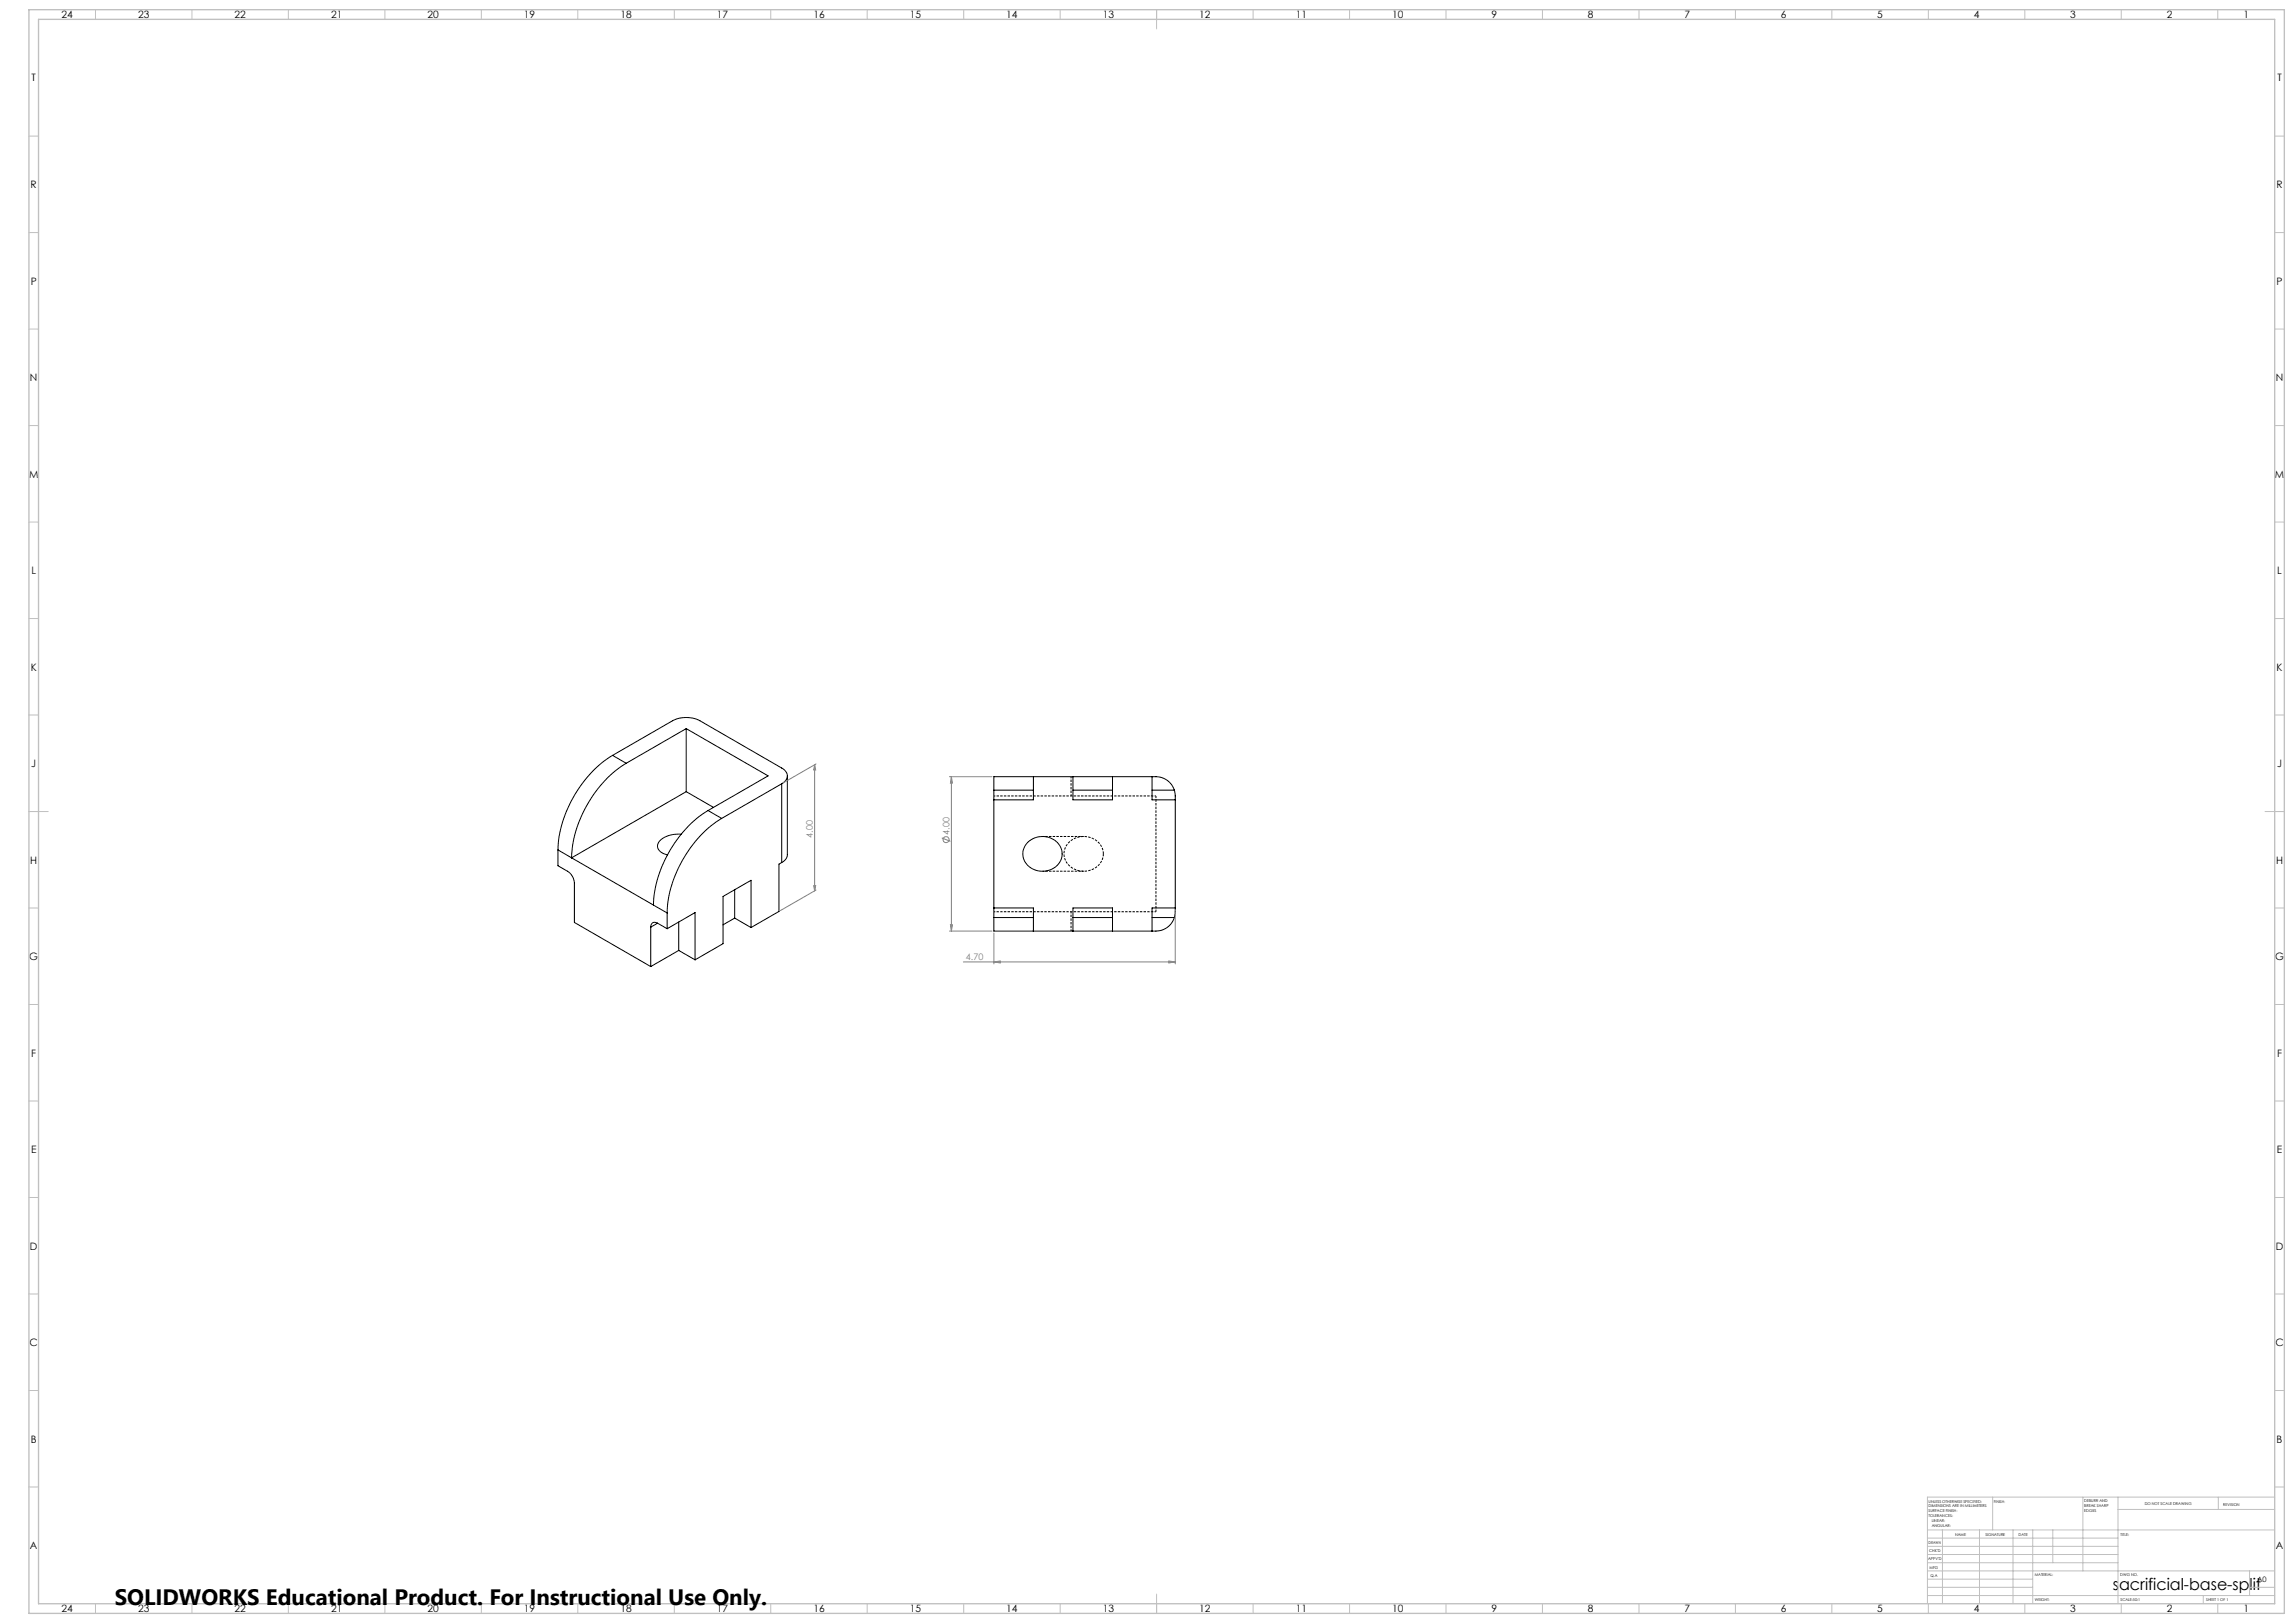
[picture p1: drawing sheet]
<svg xmlns="http://www.w3.org/2000/svg" width="1189mm" height="841mm" viewBox="0 0 1189 841" stroke-linecap="round" stroke-linejoin="round" font-family="sans-serif">
<defs><g id="words">
<text font-size="11.6" x="59" y="832">SOLIDWORKS Educational Product. For Instructional Use Only.</text>
<text font-size="8.5" x="1095" y="824">sacrificial-base-split</text>
<g font-size="5.3">
<text x="32" y="9">24</text>
<text x="72" y="9">23</text>
<text x="122" y="9">22</text>
<text x="172" y="9">21</text>
<text x="222" y="9">20</text>
<text x="272" y="9">19</text>
<text x="322" y="9">18</text>
<text x="372" y="9">17</text>
<text x="422" y="9">16</text>
<text x="472" y="9">15</text>
<text x="522" y="9">14</text>
<text x="572" y="9">13</text>
<text x="622" y="9">12</text>
<text x="672" y="9">11</text>
<text x="722" y="9">10</text>
<text x="773" y="9">9</text>
<text x="823" y="9">8</text>
<text x="873" y="9">7</text>
<text x="923" y="9">6</text>
<text x="973" y="9">5</text>
<text x="1023" y="9">4</text>
<text x="1073" y="9">3</text>
<text x="1123" y="9">2</text>
<text x="1163" y="9">1</text>
<text x="16" y="42">T</text>
<text x="1180" y="42">T</text>
<text x="16" y="98">R</text>
<text x="1180" y="98">R</text>
<text x="16" y="147">P</text>
<text x="1180" y="147">P</text>
<text x="16" y="198">N</text>
<text x="1180" y="198">N</text>
<text x="15" y="247">M</text>
<text x="1179" y="247">M</text>
<text x="16" y="297">L</text>
<text x="1180" y="297">L</text>
<text x="16" y="347">K</text>
<text x="1180" y="347">K</text>
<text x="16" y="397">J</text>
<text x="1180" y="397">J</text>
<text x="16" y="447">H</text>
<text x="1180" y="447">H</text>
<text x="15" y="497">G</text>
<text x="1179" y="497">G</text>
<text x="16" y="547">F</text>
<text x="1180" y="547">F</text>
<text x="16" y="597">E</text>
<text x="1180" y="597">E</text>
<text x="16" y="648">D</text>
<text x="1180" y="648">D</text>
<text x="15" y="697">C</text>
<text x="1179" y="697">C</text>
<text x="16" y="748">B</text>
<text x="1180" y="748">B</text>
<text x="16" y="803">A</text>
<text x="1180" y="803">A</text>
<text x="32" y="835">24</text>
<text x="72" y="835">23</text>
<text x="122" y="835">22</text>
<text x="172" y="835">21</text>
<text x="222" y="835">20</text>
<text x="272" y="835">19</text>
<text x="322" y="835">18</text>
<text x="372" y="835">17</text>
<text x="422" y="835">16</text>
<text x="472" y="835">15</text>
<text x="522" y="835">14</text>
<text x="572" y="835">13</text>
<text x="622" y="835">12</text>
<text x="672" y="835">11</text>
<text x="722" y="835">10</text>
<text x="773" y="835">9</text>
<text x="823" y="835">8</text>
<text x="873" y="835">7</text>
<text x="923" y="835">6</text>
<text x="973" y="835">5</text>
<text x="1023" y="835">4</text>
<text x="1073" y="835">3</text>
<text x="1123" y="835">2</text>
<text x="1163" y="835">1</text>
</g>
<g font-size="4.7" fill="#808080">
<text x="421" y="434" transform="rotate(-90 421 434)">4.00</text>
<text x="492" y="432" transform="rotate(-90 492 432)">4.00</text>
<text x="501" y="497">4.70</text>
</g>
<text font-size="3.9" x="1170" y="820">A0</text>
<g font-size="2">
<text x="1000" y="779">UNLESS OTHERWISE SPECIFIED:</text>
<text x="1033" y="779">FINISH:</text>
<text x="1080" y="778">DEBURR AND</text>
<text x="1112" y="780">DO NOT SCALE DRAWING</text>
<text x="1000" y="781">DIMENSIONS ARE IN MILLIMETERS</text>
<text x="1000" y="784">SURFACE FINISH:</text>
<text x="1080" y="781">BREAK SHARP</text>
<text x="1080" y="783">EDGES</text>
<text x="1152" y="780">REVISION</text>
<text x="1000" y="786">TOLERANCES:</text>
<text x="1001" y="789">LINEAR:</text>
<text x="1001" y="791">ANGULAR:</text>
<text x="1013" y="796">NAME</text>
<text x="1029" y="796">SIGNATURE</text>
<text x="1046" y="796">DATE</text>
<text x="1099" y="796">TITLE:</text>
<text x="1000" y="800">DRAWN</text>
<text x="999" y="808">APPV'D</text>
<text x="1000" y="804">CHK'D</text>
<text x="1000" y="813">MFG</text>
<text x="1001" y="817">Q.A</text>
<text x="1055" y="817">MATERIAL:</text>
<text x="1099" y="817">DWG NO.</text>
<text x="1055" y="830">WEIGHT:</text>
<text x="1099" y="830">SCALE:50:1</text>
<text x="1143" y="830">SHEET 1 OF 1</text>
</g>
</g></defs>
<path d="M572 442a10 10 0 0 0-11-9 10 10 0 0 0-10 10 10 10 0 0 0 11 8 10 10 0 0 0 10-9" fill="none" stroke="#000" stroke-width=".52" stroke-dasharray="1.3 .6" stroke-linecap="butt"/>
<path d="M555 412v-10M562 433h-22M540 451h22M555 482v-10" fill="none" stroke="#000" stroke-width=".52" stroke-dasharray="1.3 .6" stroke-dashoffset=".4" stroke-linecap="butt"/>
<path d="M599 412h-84M515 472h84" fill="none" stroke="#000" stroke-width=".52" stroke-dasharray="1.3 .6" stroke-dashoffset=".5" stroke-linecap="butt"/>
<path d="M599 472v-60" fill="none" stroke="#000" stroke-width=".52" stroke-dasharray="1.3 .6" stroke-dashoffset=".2" stroke-linecap="butt"/>
<g fill="none" stroke="#000" stroke-width=".52">
<path d="M356 378l42 24-31 18M356 378l-31 18M356 378v32M317 391l32-18 4-1h4l6 1 42 25a4 4 0 0 1 3 4 4 4 0 0 1-3 4M317 391a62 62 0 0 0-28 49M317 391l8 5M325 396a63 63 0 0 0-29 49l60-35M356 410l14 8M367 420a62 62 0 0 0-28 49M367 420l7 4M405 406l-31 18M405 406v41"/>
<path d="M408 402v41a5 5 0 0 1-3 4M515 409v5M515 409v-7h84a10 10 0 0 1 10 7M515 414v56M515 409h21M536 402v12h-21M556 402v12h21v-12M556 409h21M597 402v12h12M597 409h12M609 409v5M609 414v56"/>
<path d="M353 432a12 12 0 0 0-12 6 5 5 0 0 0 5 5M374 424a63 63 0 0 0-28 49M533 436a10 10 0 0 1 11-2 10 10 0 0 1 6 10 10 10 0 0 1-11 7 10 10 0 0 1-9-9l1-3zM289 440v9l6 3 3 4v22l39 23M289 440l57 33M405 447l-1 1v24l-15 9M341 478a2.2 2.2 0 0 0-3 0 2.2 2.2 0 0 0-1 2M341 478l5 3M341 478l-4 2M346 473v8M352 478v14M381 461v15"/>
<path d="M381 476l-6 3M381 476l8 5M515 470v5M515 475v7h84a10 10 0 0 0 10-7M515 470h21v12M515 475h21M556 475h21M597 475h12M609 470v5M609 470h-12v12M337 480v21M346 481l14-8v24"/>
<path d="M352 492l-15 9M352 492l8 5M389 481v-25l-14 9v24l-15 8M556 482v-12h21v12"/>
</g>
<g fill="none" stroke="#808080" stroke-width=".52">
<path d="M422 396l1 3h-1zM422 396v66M423 396l-17 10M492 402h22M493 402l1 4h-1zM493 402v80M488 434l5 2M422 459h1l-1 3zM423 461l-19 11M493 479h1l-1 3zM609 471v28M492 482h22"/>
<path d="M499 498h110M515 498h3v1zM515 483v16M606 498h3l-3 1z"/>
<circle cx="490" cy="435" r="1.6"/>
</g>
<g fill="none" stroke="#c0c0c0" stroke-width=".52">
<path d="M49 5v5M99 5v5M149 5v5M199 5v5M249 5v5M299 5v5M349 5v5M399 5v5M449 5v5M499 5v5M549 5v5M599 5v10"/>
<path d="M649 5v5M699 5v5M749 5v5M799 5v5M849 5v5M899 5v5M949 5v5M999 5v5M1049 5v5M1099 5v5M1149 5v5M15 71h5"/>
<path d="M1179 71h5M15 121h5M1179 121h5M15 171h5M1179 171h5M15 221h5M1179 221h5M15 271h5M1179 271h5M15 321h5M1179 321h5M15 371h5"/>
<path d="M1179 371h5M15 421h10M1174 421h10M15 471h5M1179 471h5M15 521h5M1179 521h5M15 571h5M1179 571h5M15 621h5M1179 621h5M15 671h5"/>
<path d="M1179 671h5M15 721h5M1179 721h5M15 771h5M1033 776v17M1080 776v38M1098 776v55M1150 776v6M1179 771h5M1179 776h-180v55M999 793h180M999 797h99"/>
<path d="M1007 793v38M1026 793v38M1043 793v38M1054 793v38M1064 793v17M1098 782h81M999 810h99M999 806h99M999 801h99M999 818h55M999 814h180M1166 814v13"/>
<path d="M49 831v5M99 831v5M149 831v5M199 831v5M249 831v5M299 831v5M349 831v5M399 831v5M449 831v5M499 831v5M549 831v5M599 826v10"/>
<path d="M649 831v5M699 831v5M749 831v5M799 831v5M849 831v5M899 831v5M949 831v5M999 827h180M999 823h55M999 831v5M1049 831v5M1099 831v5"/>
<path d="M1142 827v4M1149 831v5M1166 823h13"/>
</g>
<path d="M15 5h1169v831h-1169zM20 10h1159v821h-1159z" fill="none" stroke="#c0c0c0" stroke-width=".7"/>
<g fill="#808080">
<path d="M606 498h3l-3 1zM515 498h3v1z"/>
<path d="M422 459h1l-1 3zM422 396l1 3h-1z"/>
<path d="M493 402l1 4h-1zM493 479h1l-1 3z"/>
</g>
<use href="#words"/>
</svg>
